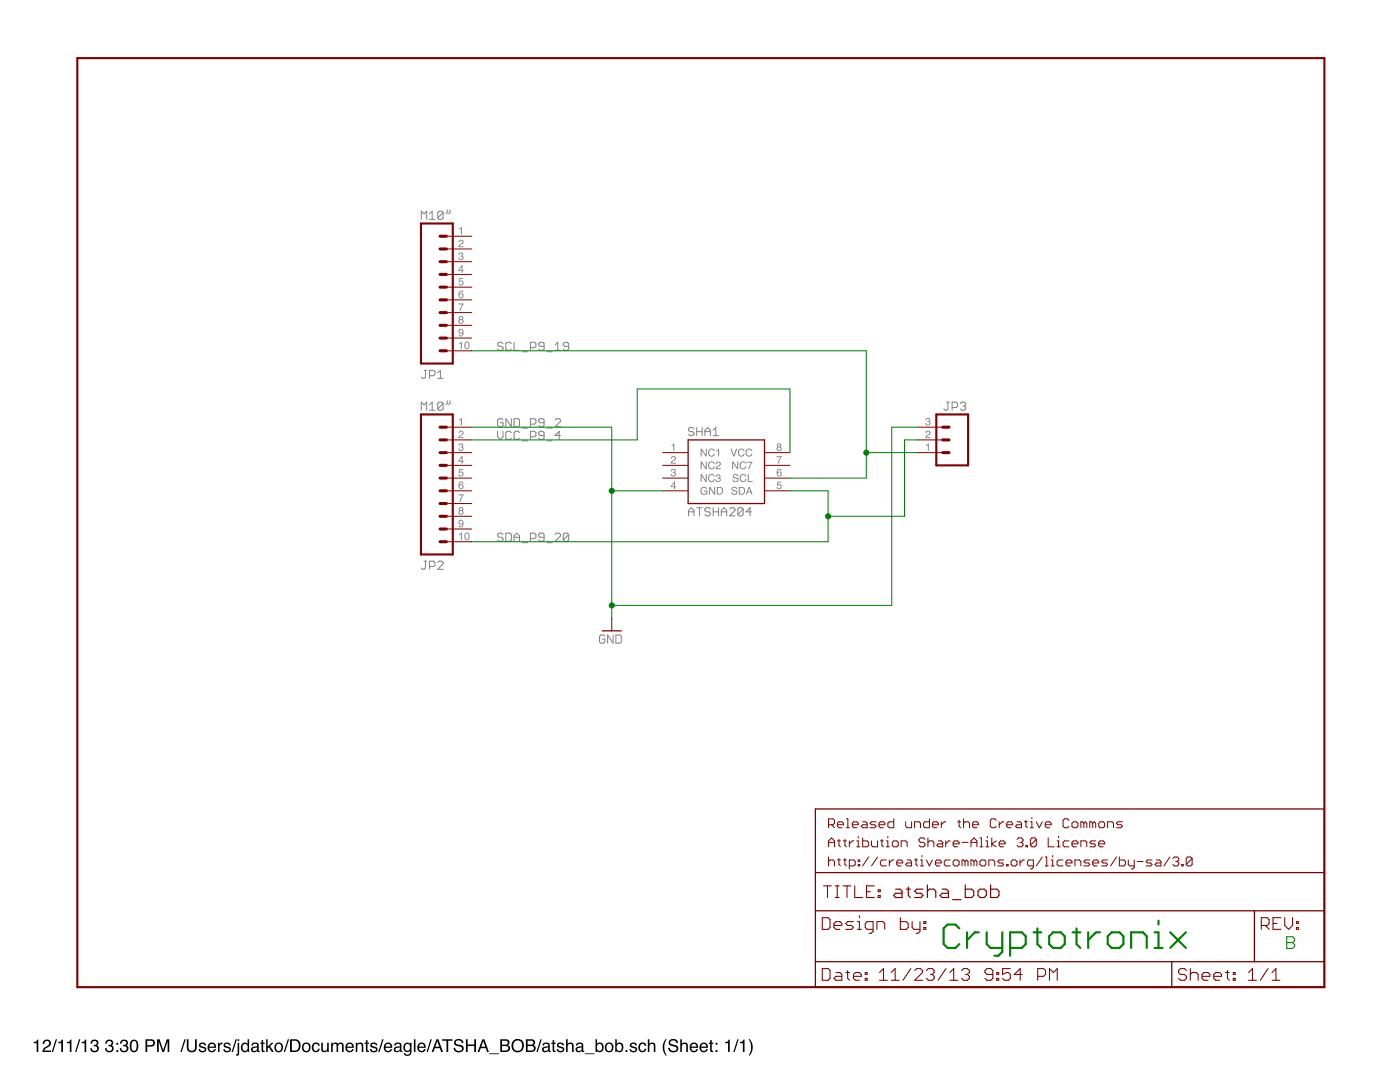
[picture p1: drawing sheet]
<svg xmlns="http://www.w3.org/2000/svg" width="279mm" height="216mm" viewBox="0 0 279 216" stroke-linecap="round" stroke-linejoin="round" font-family="sans-serif">
<path d="M6.7 207.9l.5-.1 .2-.4h.2v2.5h-.3v-1.7h-.6zM8.8 207.6a.81 .81 0 0 1 1.3 .2 .81 .81 0 0 1-.6 1.2l-.5 .3-.2 .3h1.4v.3h-1.7a1.39 1.39 0 0 1 1.1-1.3 .5 .5 0 0 0 .2-.6 .5 .5 0 0 0-.6-.3 .5 .5 0 0 0-.4 .6h-.3zM11.1 207.4h.3l-.8 2.5h-.3zM11.6 207.9l.5-.1 .2-.4h.3v2.5h-.4v-1.7h-.6zM13.3 207.9l.5-.1 .2-.4h.3v2.5h-.4v-1.7h-.6zM15.8 207.4h.2l-.8 2.5h-.2zM16.3 207.9l.5-.1 .2-.4h.2v2.5h-.3v-1.7h-.6zM18.3 207.6a.72 .72 0 0 1 1.1-.1 .72 .72 0 0 1 0 1l-.1 .1a.8 .8 0 0 1 .2 1.2 .8 .8 0 0 1-1.1 .1l-.3-.3-.1-.4h.3a.51 .51 0 0 0 .5 .6 .51 .51 0 0 0 .5-.5 .51 .51 0 0 0-.5-.5l-.1-.3a.45 .45 0 0 0 .6-.3 .45 .45 0 0 0-.3-.5 .45 .45 0 0 0-.5 .2l-.1 .3h-.3zM21.3 207.6a.72 .72 0 0 1 1-.1 .72 .72 0 0 1 .1 1l-.1 .1a.8 .8 0 0 1 .2 1.2 .8 .8 0 0 1-1.2 .1l-.3-.3v-.4h.3a.51 .51 0 0 0 .4 .6 .51 .51 0 0 0 .6-.5 .51 .51 0 0 0-.6-.5v-.3a.45 .45 0 0 0 .5-.3 .45 .45 0 0 0-.2-.5 .45 .45 0 0 0-.6 .2l-.1 .3h-.3zM23.2 208.1h.4v.4h-.4zM23.2 209.5h.4v.4h-.4zM24.2 207.6a.72 .72 0 0 1 1.1-.1 .72 .72 0 0 1 0 1l-.1 .1a.8 .8 0 0 1 .2 1.2 .8 .8 0 0 1-1.1 .1l-.3-.3-.1-.4h.3a.51 .51 0 0 0 .5 .6 .51 .51 0 0 0 .5-.5 .51 .51 0 0 0-.5-.5l-.1-.3a.45 .45 0 0 0 .6-.3 .45 .45 0 0 0-.3-.5 .45 .45 0 0 0-.6 .2v.3h-.3zM26.3 207.6a.91 .91 0 0 1 1 .1 .91 .91 0 0 1 .3 1 .9 .9 0 0 1-.4 1.1 .9 .9 0 0 1-1.1-.2 1.91 1.91 0 0 1 .2-2zM26.5 207.8a1.65 1.65 0 0 0 .1 1.9h.3a1.49 1.49 0 0 0 0-2zM29 207.4h1.2a.73 .73 0 0 1 .7 .7 .73 .73 0 0 1-.7 .7h-.8v1.1h-.4zM29.4 207.7v.8h.7a.45 .45 0 0 0 .5-.4 .45 .45 0 0 0-.5-.4zM31.4 207.4h.4l.8 2.1 .7-2.1h.5v2.5h-.3v-2.1l-.8 2.1h-.3l-.7-2.1v2.1h-.3zM36.8 207.4h.3l-.8 2.5h-.3zM37.3 207.4h.3v1.5a.65 .65 0 0 0 .7 .8 .65 .65 0 0 0 .6-.8v-1.5h.4v1.4a1.01 1.01 0 0 1-1 1.2 1.01 1.01 0 0 1-1-1.2zM39.9 208.2a.74 .74 0 0 1 1.2 .4h-.3a.39 .39 0 0 0-.4-.3 .39 .39 0 0 0-.4 .3l.2 .2a.79 .79 0 0 1 1 .7 .8 .8 0 0 1-.9 .5 .8 .8 0 0 1-.7-.7h.3a.45 .45 0 0 0 .5 .4 .45 .45 0 0 0 .4-.4v-.1a.93 .93 0 0 1-1.1-.8zM41.7 208.3a.85 .85 0 0 1 1-.2 .85 .85 0 0 1 .4 1h-1.3a.53 .53 0 0 0 .4 .6 .53 .53 0 0 0 .6-.4h.3a.9 .9 0 0 1-1.3 .6 .9 .9 0 0 1-.3-1.4zM41.9 208.4l-.1 .4h1l-.1-.3-.2-.2zM43.5 208.1h.3v.3l.3-.3 .3-.1v.4a.5 .5 0 0 0-.6 .4v1.1h-.3zM44.8 208.2a.74 .74 0 0 1 1.2 .4h-.3a.39 .39 0 0 0-.4-.3 .39 .39 0 0 0-.3 .3l.1 .2a.79 .79 0 0 1 1 .7 .8 .8 0 0 1-.9 .5 .8 .8 0 0 1-.6-.7h.3a.45 .45 0 0 0 .4 .4 .45 .45 0 0 0 .5-.4l-.1-.1a.93 .93 0 0 1-1.1-.8zM47 207.4h.3l-.8 2.5h-.3zM47.4 207.4h.3v.3h-.3zM47.4 208.1h.3v2.1a.47 .47 0 0 1-.6 .4v-.2l.3-.1zM48.5 208.5a.69 .69 0 0 0-.1 .8 .69 .69 0 0 0 .7 .4 .73 .73 0 0 0 .3-.8 .73 .73 0 0 0-.6-.6zM48.4 208.2l.7-.1 .3 .2v-.9h.3v2.5h-.3v-.2a.8 .8 0 0 1-1 .1 .8 .8 0 0 1-.3-1zM50.4 209.3a.44 .44 0 0 0 .6 .4 .44 .44 0 0 0 .3-.7zM50.3 208.3a.8 .8 0 0 1 1.3 .2v1.1l.2 .1v.2h-.3l-.2-.2a.63 .63 0 0 1-.9 .2 .63 .63 0 0 1-.2-.9l1.1-.3a.42 .42 0 0 0-.4-.4 .42 .42 0 0 0-.4 .3h-.3zM52.2 207.5h.3v.6h.3v.2h-.3v1.2l.3 .2v.2a.44 .44 0 0 1-.6-.4v-1.2h-.2v-.2h.2zM53.1 207.4h.3v1.4l.8-.7h.4l-.7 .7 .7 1.1h-.4l-.5-.9-.3 .2v.7h-.3zM55.3 208.4a.7 .7 0 0 0-.2 .9 .7 .7 0 0 0 .8 .3 .7 .7 0 0 0 .2-.9 .7 .7 0 0 0-.8-.3zM55 208.3a.94 .94 0 0 1 1.5 .6 .94 .94 0 0 1-1.3 1l-.4-.6v-.6zM57.4 207.4h.3l-.8 2.5h-.3zM58.2 207.7v1.9h.7a.99 .99 0 0 0 .7-1 .99 .99 0 0 0-.8-.9zM57.9 207.4h1a1.29 1.29 0 0 1 1.1 1.2 1.29 1.29 0 0 1-1.1 1.3h-1zM60.8 208.4a.7 .7 0 0 0-.2 .9 .7 .7 0 0 0 .8 .3 .7 .7 0 0 0 .2-.9 .7 .7 0 0 0-.8-.3zM60.5 208.3a.94 .94 0 0 1 1.5 .6 .94 .94 0 0 1-1.3 1l-.4-.6v-.6zM62.5 208.3a.76 .76 0 0 1 .8-.3 .76 .76 0 0 1 .5 .7h-.3a.51 .51 0 0 0-.7-.4 .51 .51 0 0 0-.2 .7 .49 .49 0 0 0 .3 .7 .49 .49 0 0 0 .6-.4h.3a.83 .83 0 0 1-1.1 .6 .83 .83 0 0 1-.4-1.2zM64.1 208.1h.3v1.2a.42 .42 0 0 0 .5 .4 .42 .42 0 0 0 .4-.5v-1.1h.3v1.8h-.3v-.3a.64 .64 0 0 1-.7 .3 .64 .64 0 0 1-.5-.6zM66.1 208.1h.3v.2a.6 .6 0 0 1 1 0 .62 .62 0 0 1 .8-.3 .62 .62 0 0 1 .4 .7v1.2h-.3v-1.3a.4 .4 0 0 0-.5-.3 .4 .4 0 0 0-.3 .5v1.1h-.3v-1.2a.42 .42 0 0 0-.6-.4 .42 .42 0 0 0-.2 .6v1h-.3zM69.2 208.3a.85 .85 0 0 1 1-.2 .85 .85 0 0 1 .4 1h-1.3a.53 .53 0 0 0 .4 .6 .53 .53 0 0 0 .6-.4h.3a.9 .9 0 0 1-1.3 .6 .9 .9 0 0 1-.3-1.4zM69.4 208.4l-.1 .4h1l-.1-.3-.2-.2zM71 208.1h.3v.2a.66 .66 0 0 1 .8-.2 .66 .66 0 0 1 .4 .6v1.2h-.3v-1.2a.46 .46 0 0 0-.6-.4 .46 .46 0 0 0-.3 .6v1h-.3zM73 207.5h.3v.6h.3v.2h-.3v1.2l.3 .2v.2a.44 .44 0 0 1-.6-.4v-1.2h-.2v-.2h.2zM74.1 208.2a.74 .74 0 0 1 1.2 .4h-.3a.39 .39 0 0 0-.4-.3 .39 .39 0 0 0-.4 .3l.2 .2a.79 .79 0 0 1 .9 .7 .8 .8 0 0 1-.8 .5 .8 .8 0 0 1-.7-.7h.3a.45 .45 0 0 0 .5 .4 .45 .45 0 0 0 .4-.4l-.1-.1a.93 .93 0 0 1-1-.8zM76.3 207.4h.3l-.9 2.5h-.2zM76.8 208.3a.85 .85 0 0 1 1.1-.2 .85 .85 0 0 1 .4 1h-1.4a.53 .53 0 0 0 .4 .6 .53 .53 0 0 0 .6-.4h.4a.9 .9 0 0 1-1.3 .6 .9 .9 0 0 1-.3-1.4zM77.1 208.4l-.2 .4h1.1l-.1-.3-.3-.2zM78.9 209.3a.44 .44 0 0 0 .6 .4 .44 .44 0 0 0 .2-.7zM78.8 208.3a.8 .8 0 0 1 1.3 .2v1.1l.2 .1v.2h-.3l-.2-.2a.63 .63 0 0 1-.9 .2 .63 .63 0 0 1-.2-.9l1.1-.3a.42 .42 0 0 0-.4-.4 .42 .42 0 0 0-.4 .3h-.3zM80.7 208.3l.6-.3 .5 .3v-.2h.3v1.7a.81 .81 0 0 1-.6 .9 .81 .81 0 0 1-.9-.6h.3a.53 .53 0 0 0 .7 .3 .53 .53 0 0 0 .2-.7 .8 .8 0 0 1-1 .1 .8 .8 0 0 1-.3-1.1zM81 208.4a.65 .65 0 0 0-.2 .9 .65 .65 0 0 0 .8 .2 .64 .64 0 0 0 .2-.8 .64 .64 0 0 0-.8-.3zM82.6 207.4h.3v2.5h-.3zM83.5 208.3a.85 .85 0 0 1 1-.2 .85 .85 0 0 1 .5 1h-1.4a.53 .53 0 0 0 .4 .6 .53 .53 0 0 0 .6-.4h.3a.9 .9 0 0 1-1.2 .6 .9 .9 0 0 1-.3-1.4zM83.8 208.4l-.2 .4h1v-.3l-.3-.2zM85.9 207.4h.3l-.8 2.5h-.3zM87.3 207.8l-.4 1.1h.8zM87.1 207.4h.4l.9 2.5h-.4l-.2-.7h-1l-.3 .7h-.4zM88.3 207.4h2v.3h-.8v2.2h-.4v-2.2h-.8zM90.8 207.5a1 1 0 0 1 1.7 .6h-.4a.59 .59 0 0 0-.6-.5 .59 .59 0 0 0-.5 .6l.1 .1a2.08 2.08 0 0 1 1.4 .7 1.02 1.02 0 0 1-.7 1 1.02 1.02 0 0 1-1.2-.4l-.1-.5h.3a.71 .71 0 0 0 .7 .6 .71 .71 0 0 0 .7-.4l-.1-.3a2.06 2.06 0 0 1-1.5-.7v-.4zM93 207.4h.3v1h1.4v-1h.3v2.5h-.3v-1.2h-1.4v1.2h-.3zM96.4 207.8l-.4 1.1h.8zM96.3 207.4h.4l.9 2.5h-.4l-.3-.7h-1l-.2 .7h-.4zM97.6 210.2h2v.2h-2zM100.2 207.7v.7a1.1 1.1 0 0 0 1.1-.1 .41 .41 0 0 0 0-.5 .41 .41 0 0 0-.5-.1zM100.2 208.7v.9h.7a.46 .46 0 0 0 .6-.5 .46 .46 0 0 0-.6-.4zM99.8 207.4h1.1a.63 .63 0 0 1 .7 .4 .63 .63 0 0 1-.3 .7 .72 .72 0 0 1 .5 .9 .72 .72 0 0 1-.9 .5h-1.1zM102.5 207.6a1.32 1.32 0 0 1 2.1 .8 1.32 1.32 0 0 1-1.6 1.6 1.4 1.4 0 0 1-.5-2.4zM102.7 207.9a1.02 1.02 0 0 0-.2 1.3 1.02 1.02 0 0 0 1.3 .3 1.01 1.01 0 0 0 .3-1.4 1.01 1.01 0 0 0-1.4-.2zM105.3 207.7v.7a1.1 1.1 0 0 0 1.1-.1 .41 .41 0 0 0 0-.5 .41 .41 0 0 0-.5-.1zM105.3 208.7v.9h.7a.46 .46 0 0 0 .6-.5 .46 .46 0 0 0-.6-.4zM105 207.4h1a.63 .63 0 0 1 .8 .4 .63 .63 0 0 1-.4 .7 .72 .72 0 0 1 .5 .9 .72 .72 0 0 1-.9 .5h-1zM107.9 207.4h.2l-.8 2.5h-.2zM108.5 209.3a.44 .44 0 0 0 .6 .4 .44 .44 0 0 0 .2-.7zM108.4 208.3a.8 .8 0 0 1 1.3 .2v1.1l.2 .1v.2h-.3l-.2-.2a.63 .63 0 0 1-.9 .2 .63 .63 0 0 1-.2-.9l1.1-.3a.42 .42 0 0 0-.4-.4 .42 .42 0 0 0-.4 .3h-.3zM110.3 207.5h.3v.6h.3v.2h-.3v1.2l.3 .2v.2a.44 .44 0 0 1-.6-.4v-1.2h-.3v-.2h.3zM111.3 208.2a.74 .74 0 0 1 1.3 .4h-.3a.39 .39 0 0 0-.4-.3 .39 .39 0 0 0-.4 .3l.2 .2a.79 .79 0 0 1 .9 .7 .8 .8 0 0 1-.8 .5 .8 .8 0 0 1-.7-.7h.3a.45 .45 0 0 0 .5 .4 .45 .45 0 0 0 .4-.4l-.1-.1a.93 .93 0 0 1-1-.8zM113 207.4h.3v.9a.65 .65 0 0 1 .7-.2 .65 .65 0 0 1 .5 .6v1.2h-.3v-1.2a.46 .46 0 0 0-.6-.4 .46 .46 0 0 0-.3 .6v1h-.3zM115.2 209.3a.44 .44 0 0 0 .6 .4 .44 .44 0 0 0 .2-.7zM115.1 208.3a.8 .8 0 0 1 1.3 .2v1.1l.2 .1v.2h-.3l-.2-.2a.63 .63 0 0 1-.9 .2 .63 .63 0 0 1-.2-.9l1.1-.3a.42 .42 0 0 0-.4-.4 .42 .42 0 0 0-.5 .3h-.2zM116.7 210.2h1.9v.2h-1.9zM118.8 207.4h.4v.9a.81 .81 0 0 1 1-.1 .81 .81 0 0 1 .3 1 .73 .73 0 0 1-.5 .7 .73 .73 0 0 1-.9-.2v.2h-.3zM119.3 208.4a.64 .64 0 0 0-.1 .9 .64 .64 0 0 0 .8 .2 .65 .65 0 0 0 .1-.9 .65 .65 0 0 0-.8-.2zM121.3 208.4a.7 .7 0 0 0-.3 .9 .7 .7 0 0 0 .9 .3 .7 .7 0 0 0 .2-.9 .7 .7 0 0 0-.8-.3zM120.9 208.3a.94 .94 0 0 1 1.6 .6 .94 .94 0 0 1-1.4 1l-.4-.6v-.6zM122.8 207.4h.3v.9a.81 .81 0 0 1 1.1-.1 .81 .81 0 0 1 .2 1 .73 .73 0 0 1-.5 .7 .73 .73 0 0 1-.8-.2v.2h-.3zM123.2 208.4a.64 .64 0 0 0-.1 .9 .64 .64 0 0 0 .9 .2 .65 .65 0 0 0 .1-.9 .65 .65 0 0 0-.9-.2zM124.8 209.5h.4v.4h-.4zM125.9 208.2a.74 .74 0 0 1 1.2 .4h-.3a.39 .39 0 0 0-.4-.3 .39 .39 0 0 0-.4 .3l.2 .2a.79 .79 0 0 1 .9 .7 .8 .8 0 0 1-.8 .5 .8 .8 0 0 1-.7-.7h.3a.45 .45 0 0 0 .5 .4 .45 .45 0 0 0 .4-.4v-.1a.93 .93 0 0 1-1.1-.8zM127.6 208.3a.76 .76 0 0 1 .8-.3 .76 .76 0 0 1 .6 .7h-.3a.51 .51 0 0 0-.7-.4 .51 .51 0 0 0-.3 .7 .49 .49 0 0 0 .4 .7 .49 .49 0 0 0 .6-.4h.3a.83 .83 0 0 1-1.1 .6 .83 .83 0 0 1-.5-1.2zM129.3 207.4h.3v.9a.65 .65 0 0 1 .8-.2 .65 .65 0 0 1 .4 .6v1.2h-.3v-1.2a.46 .46 0 0 0-.6-.4 .46 .46 0 0 0-.3 .6v1h-.3zM132.8 207.3h.3a3.1 3.1 0 0 0 0 3.3h-.2a2.6 2.6 0 0 1-.1-3.3zM133.7 207.5a1 1 0 0 1 1.6 .6h-.3a.59 .59 0 0 0-.6-.5 .59 .59 0 0 0-.6 .6l.1 .1a2.08 2.08 0 0 1 1.5 .7 1.02 1.02 0 0 1-.8 1 1.02 1.02 0 0 1-1.1-.4l-.1-.5h.3a.71 .71 0 0 0 .6 .6 .71 .71 0 0 0 .7-.4l-.1-.3a2.06 2.06 0 0 1-1.4-.7v-.4zM135.8 207.4h.3v.9a.65 .65 0 0 1 .7-.2 .65 .65 0 0 1 .5 .6v1.2h-.3v-1.2a.46 .46 0 0 0-.6-.4 .46 .46 0 0 0-.3 .6v1h-.3zM137.9 208.3a.85 .85 0 0 1 1-.2 .85 .85 0 0 1 .4 1h-1.3a.53 .53 0 0 0 .4 .6 .53 .53 0 0 0 .6-.4h.3a.9 .9 0 0 1-1.3 .6 .9 .9 0 0 1-.3-1.4zM138.1 208.4l-.1 .4h1l-.1-.3-.2-.2zM139.8 208.3a.85 .85 0 0 1 1.1-.2 .85 .85 0 0 1 .4 1h-1.4a.53 .53 0 0 0 .4 .6 .53 .53 0 0 0 .7-.4h.3a.9 .9 0 0 1-1.3 .6 .9 .9 0 0 1-.3-1.4zM140.1 208.4l-.2 .4h1.1l-.1-.3-.3-.2zM141.7 207.5h.3v.6h.3v.2h-.3v1.2l.3 .2v.2a.44 .44 0 0 1-.6-.4v-1.2h-.2v-.2h.2zM142.8 208.1h.4v.4h-.4zM142.8 209.5h.4v.4h-.4zM144.7 207.9l.5-.1 .2-.4h.2v2.5h-.3v-1.7h-.6zM147.2 207.4h.2l-.8 2.5h-.2zM147.7 207.9l.4-.1 .2-.4h.3v2.5h-.3v-1.7h-.6zM149.4 207.3h.2l.3 .6a2.54 2.54 0 0 1-.3 2.7h-.2a3.1 3.1 0 0 0 0-3.3z" fill-rule="evenodd" fill="#000"/>
<g fill="none" stroke="#808080" stroke-width=".2">
<path d="M84.1 43.8v-1.7l.5 .6 .6-.6v1.7M85.7 42.7l.6-.6v1.7M85.7 43.8h1.1M88.4 42.4v1.1l-.2 .3h-.6l-.2-.3M88.4 42.4l-.2-.3h-.6l-.2 .3v1.1M88.4 42.4l-1 1.1M89.3 41.9v.5l-.3 .3M89.8 41.9v.5l-.3 .3M89.3 80v.5l-.3 .3M89.8 80v.5l-.3 .3M84.1 81.9v-1.7l.5 .6 .6-.6v1.7M85.7 80.8l.6-.6v1.7"/>
<path d="M85.7 81.9h1.1M88.4 80.5l-.2-.3h-.6l-.2 .3v1.1M88.4 80.5v1.1l-.2 .3h-.6l-.2-.3M88.4 80.5l-1 1.1M138.5 85.6l-.3-.3h-.5l-.3 .3v.3l.3 .2h.5l.3 .3v.3l-.3 .2h-.5l-.3-.2M139 86.1h1.1M139 85.3v1.6M140.1 85.3v1.6M140.7 86.9v-1l.5-.6 .6 .6v1M140.7 86.1h1.1M142.3 86.9h1.1M142.3 85.9l.6-.6v1.6"/>
<path d="M137.4 102.9v-1l.5-.6 .6 .6v1M137.4 102.1h1.1M139 101.3h1.1M139.6 101.3v1.6M141.8 101.6l-.3-.3h-.6l-.2 .3v.3l.2 .2h.6l.3 .3v.3l-.3 .2h-.6l-.2-.2M142.3 102.1h1.1M142.3 101.3v1.6M143.4 101.3v1.6M144 102.1h1M144 102.9v-1l.5-.6 .5 .6v1M145.6 101.6l.3-.3h.5l.3 .3v.3l-1.1 1h1.1M148.3 101.6l-.3-.3h-.5l-.3 .3v1.1"/>
<path d="M148.3 101.6v1.1l-.3 .2h-.5l-.3-.2M148.3 101.6l-1.1 1.1M149.9 102.1h-1l.8-.8v1.6M120.7 127l-.3-.3h-.5l-.3 .3v1.1l.3 .2h.5l.3-.2v-.6h-.5M122.4 126.7v1.6l-1.1-1.6v1.6M122.9 126.7h.8l.3 .3v1.1l-.3 .2h-.8z"/>
</g>
<g fill="#808080">
<path d="M140 97.3a.68 .68 0 0 1 1.1 .3h-.2a.58 .58 0 0 0-.9 .1 .58 .58 0 0 0 .5 .9 .45 .45 0 0 0 .5-.6h-.5v-.1h.7v.8l-.2-.2a.77 .77 0 0 1-1.1 0 .77 .77 0 0 1 .1-1.2zM141.5 97.2h.2l.8 1.2v-1.2h.2v1.5h-.2l-.8-1.2v1.2h-.2zM143.3 97.3v1.2h.3a.6 .6 0 0 0 .5-.6 .6 .6 0 0 0-.5-.6zM143 97.2h.7a.78 .78 0 0 1 .6 .7 .78 .78 0 0 1-.6 .8h-.7z" fill-rule="evenodd"/>
<path d="M134.5 96.4l-.5 .7h.5zM134.6 96.1h.1v1h.2v.1h-.2v.4h-.2v-.4h-.6z" fill-rule="evenodd"/>
<path d="M146.1 92.1h.3l.7 1.2v-1.2h.2v1.5h-.2l-.8-1.2v1.2h-.2zM147.8 92.3a.66 .66 0 0 1 .6-.3 .66 .66 0 0 1 .5 .5h-.2a.52 .52 0 0 0-.7-.2 .52 .52 0 0 0-.2 .7 .47 .47 0 0 0 .5 .5 .47 .47 0 0 0 .5-.4h.2a.73 .73 0 0 1-1.1 .5 .73 .73 0 0 1-.2-1.2zM149.1 92.1h1.1l-.7 1.5h-.2l.1-.3 .6-1h-.9z" fill-rule="evenodd"/>
<path d="M155 91h1l-.6 1.5h-.2l.1-.3 .5-1h-.8z" fill-rule="evenodd"/>
<path d="M145.8 89.5h.2l.5 1.4 .4-1.4h.2l-.5 1.6h-.3zM147.4 89.7a.66 .66 0 0 1 .7-.2 .66 .66 0 0 1 .5 .5h-.2a.52 .52 0 0 0-.7-.2 .52 .52 0 0 0-.2 .7 .47 .47 0 0 0 .4 .4 .47 .47 0 0 0 .5-.4h.2a.73 .73 0 0 1-1 .5 .73 .73 0 0 1-.3-1.1zM149 89.7a.66 .66 0 0 1 .6-.2 .66 .66 0 0 1 .5 .5h-.2a.52 .52 0 0 0-.7-.2 .52 .52 0 0 0-.2 .7 .47 .47 0 0 0 .5 .4 .47 .47 0 0 0 .4-.4h.3a.73 .73 0 0 1-1.1 .5 .73 .73 0 0 1-.2-1.1z" fill-rule="evenodd"/>
<path d="M155.2 88.9a.25 .25 0 0 0 .5 0 .25 .25 0 0 0-.5 0zM155.2 89.6a.31 .31 0 0 0 .6 0 .31 .31 0 0 0-.6 0zM155.2 88.6a.43 .43 0 0 1 .6-.1 .43 .43 0 0 1 0 .7 .46 .46 0 0 1 0 .6 .46 .46 0 0 1-.6 0 .46 .46 0 0 1 0-.6l-.2-.3z" fill-rule="evenodd"/>
<path d="M146.4 94.7l.4-.1a.5 .5 0 0 1 .6 .5h-.2a.36 .36 0 0 0-.4-.3 .36 .36 0 0 0-.3 .3v.1a.66 .66 0 0 1 .8 .8 .66 .66 0 0 1-.6 .2 .66 .66 0 0 1-.5-.5h.2a.4 .4 0 0 0 .4 .3 .4 .4 0 0 0 .4-.3l-.1-.1a.72 .72 0 0 1-.8-.7zM147.8 94.8a.66 .66 0 0 1 .7-.2 .66 .66 0 0 1 .5 .5h-.3a.52 .52 0 0 0-.7-.3 .52 .52 0 0 0-.2 .8 .47 .47 0 0 0 .5 .4 .47 .47 0 0 0 .5-.4h.2a.73 .73 0 0 1-1.1 .5 .73 .73 0 0 1-.2-1.1zM149.2 94.6h.2v1.4h.8v.2h-1z" fill-rule="evenodd"/>
<path d="M155.2 93.7l.1-.1a.44 .44 0 0 1 .7 .3l-.6-.2-.2 .6a.51 .51 0 0 1 .8 .1 .51 .51 0 0 1-.4 .8 .51 .51 0 0 1-.6-.6zM155.2 94.6a.32 .32 0 0 0 .6 0 .32 .32 0 0 0-.6 0z" fill-rule="evenodd"/>
<path d="M146.1 97.3l.4-.2a.5 .5 0 0 1 .6 .5h-.2a.36 .36 0 0 0-.4-.3 .36 .36 0 0 0-.3 .4h.1a.66 .66 0 0 1 .8 .8 .66 .66 0 0 1-.7 .2 .66 .66 0 0 1-.5-.5h.2a.4 .4 0 0 0 .4 .4 .4 .4 0 0 0 .4-.4v-.1a.72 .72 0 0 1-.9-.7zM147.6 97.3v1.2h.4a.6 .6 0 0 0 .5-.6 .6 .6 0 0 0-.5-.6zM147.4 97.2h.7a.78 .78 0 0 1 .6 .7 .78 .78 0 0 1-.7 .8h-.6zM149.5 97.4l-.2 .7h.5zM149.4 97.2h.2l.6 1.5h-.2l-.2-.5h-.6l-.2 .5h-.2z" fill-rule="evenodd"/>
<path d="M155.1 96.1h.8v.2h-.6l-.1 .4a.52 .52 0 0 1 .8 .2 .52 .52 0 0 1-.4 .8 .52 .52 0 0 1-.6-.5h.2a.33 .33 0 0 0 .5 .2 .33 .33 0 0 0 0-.6 .33 .33 0 0 0-.5 .1h-.2z" fill-rule="evenodd"/>
<path d="M139.8 94.6h.3l.8 1.3v-1.3h.2v1.6h-.3l-.8-1.3v1.3h-.2zM141.5 94.8a.66 .66 0 0 1 .7-.2 .66 .66 0 0 1 .5 .5h-.2a.52 .52 0 0 0-.8-.3 .52 .52 0 0 0-.2 .8 .47 .47 0 0 0 .5 .4 .47 .47 0 0 0 .5-.4h.2a.73 .73 0 0 1-1.1 .5 .73 .73 0 0 1-.2-1.1zM143 94.8a.43 .43 0 0 1 .7-.1 .43 .43 0 0 1-.1 .7 .5 .5 0 0 1-.1 .8 .5 .5 0 0 1-.7-.5h.2a.3 .3 0 0 0 .4 .3 .3 .3 0 0 0 0-.5h-.2l.1-.2a.25 .25 0 0 0 .3-.2 .25 .25 0 0 0-.3-.3l-.2 .2-.1 .2h-.2z" fill-rule="evenodd"/>
<path d="M134.1 93.6a.43 .43 0 0 1 .6 0 .43 .43 0 0 1 0 .6 .5 .5 0 0 1-.1 .9 .5 .5 0 0 1-.7-.5h.2a.3 .3 0 0 0 .4 .3 .3 .3 0 0 0 0-.5l-.2-.1v-.1a.25 .25 0 0 0 .4-.2 .25 .25 0 0 0-.3-.3l-.3 .1v.2h-.2z" fill-rule="evenodd"/>
<path d="M139.8 89.5h.3l.8 1.3v-1.3h.2v1.6h-.3l-.8-1.3v1.3h-.2zM141.5 89.7a.66 .66 0 0 1 .7-.2 .66 .66 0 0 1 .5 .5h-.2a.52 .52 0 0 0-.8-.2 .52 .52 0 0 0-.2 .7 .47 .47 0 0 0 .5 .4 .47 .47 0 0 0 .5-.4h.2a.73 .73 0 0 1-1.1 .5 .73 .73 0 0 1-.2-1.1zM143 89.9l.5-.3v1.5h-.2v-1.1h-.3z" fill-rule="evenodd"/>
<path d="M134 88.8l.6-.3v1.5h-.2v-1.1h-.4z" fill-rule="evenodd"/>
<path d="M139.8 92.1h.3l.8 1.2v-1.2h.2v1.5h-.3l-.8-1.2v1.2h-.2zM141.5 92.3a.66 .66 0 0 1 .7-.3 .66 .66 0 0 1 .5 .5h-.2a.52 .52 0 0 0-.8-.2 .52 .52 0 0 0-.2 .7 .47 .47 0 0 0 .5 .5 .47 .47 0 0 0 .5-.4h.2a.73 .73 0 0 1-1.1 .5 .73 .73 0 0 1-.2-1.2zM143 92.2a.52 .52 0 0 1 .9 .3 .52 .52 0 0 1-.6 .6l-.3 .3h.9v.2h-1.1l.2-.5a.59 .59 0 0 0 .6-.7l-.4-.1-.1 .4h-.2z" fill-rule="evenodd"/>
<path d="M134.1 91.1a.52 .52 0 0 1 .8 .2 .52 .52 0 0 1-.5 .7l-.3 .3h.8v.2h-1l.2-.5a.59 .59 0 0 0 .5-.8h-.3l-.2 .3h-.2z" fill-rule="evenodd"/>
</g>
<path d="M84.6 73.9h.6M84.9 73.9v1.3l-.3 .3h-.3l-.2-.3M85.7 75h.8l.3-.3v-.6l-.3-.2h-.8v1.6M87.4 75.5h1M87.4 74.4l.5-.5v1.6" fill="none" stroke="#808080" stroke-width=".2"/>
<g fill="#808080">
<path d="M91.6 45.6l.6-.3v1.5h-.2v-1.1h-.4z" fill-rule="evenodd"/>
<path d="M91.7 47.9a.52 .52 0 0 1 .8 .3 .52 .52 0 0 1-.5 .6l-.3 .4h.8v.1h-1l.2-.4a.59 .59 0 0 0 .5-.8l-.3-.1-.2 .4h-.2z" fill-rule="evenodd"/>
<path d="M91.7 50.5a.43 .43 0 0 1 .6-.1 .43 .43 0 0 1 0 .7 .5 .5 0 0 1-.1 .8 .5 .5 0 0 1-.7-.5h.2a.3 .3 0 0 0 .4 .3 .3 .3 0 0 0 0-.5h-.2v-.2a.25 .25 0 0 0 .4-.2 .25 .25 0 0 0-.3-.3l-.3 .2v.2h-.2z" fill-rule="evenodd"/>
<path d="M92.1 53.2l-.5 .7h.5zM92.2 52.9h.1v1h.2v.1h-.2v.4h-.2v-.4h-.6z" fill-rule="evenodd"/>
<path d="M91.7 55.5h.7v.2h-.6l-.1 .4a.52 .52 0 0 1 .8 .2 .52 .52 0 0 1-.4 .7 .52 .52 0 0 1-.6-.4h.2a.33 .33 0 0 0 .5 .1 .33 .33 0 0 0 0-.5 .33 .33 0 0 0-.5 .1h-.2z" fill-rule="evenodd"/>
<path d="M91.7 58.2l.1-.2a.44 .44 0 0 1 .7 .4l-.6-.2-.2 .5a.51 .51 0 0 1 .8 .2 .51 .51 0 0 1-.4 .7 .51 .51 0 0 1-.6-.5zM91.7 59a.35 .35 0 0 0 .7 0 .35 .35 0 0 0-.7 0z" fill-rule="evenodd"/>
<path d="M91.5 60.6h1l-.6 1.4h-.2l.1-.3 .5-1h-.8z" fill-rule="evenodd"/>
<path d="M91.7 63.5a.25 .25 0 0 0 .5 0 .25 .25 0 0 0-.5 0zM91.7 64.2a.31 .31 0 0 0 .6 0 .31 .31 0 0 0-.6 0zM91.7 63.2a.43 .43 0 0 1 .6-.1 .43 .43 0 0 1 0 .7 .46 .46 0 0 1 .1 .7 .46 .46 0 0 1-.7 0 .46 .46 0 0 1 0-.7l-.2-.3z" fill-rule="evenodd"/>
<path d="M91.6 65.8a.66 .66 0 0 1 .9 .1 .66 .66 0 0 1-.1 .9 .46 .46 0 0 1-.5 .3 .46 .46 0 0 1-.4-.4h.2a.3 .3 0 0 0 .4 .3 .3 .3 0 0 0 .2-.4v-.2a.48 .48 0 0 1-.7 .1 .48 .48 0 0 1 0-.7zM91.7 66.1a.32 .32 0 0 0 .6 0 .32 .32 0 0 0-.6 0z" fill-rule="evenodd"/>
<path d="M91.6 68.4l.6-.2v1.4h-.2v-1h-.4zM92.8 68.3a.64 .64 0 0 1 .8 .1 .64 .64 0 0 1 .1 .9 .53 .53 0 0 1-.7 .3 .53 .53 0 0 1-.3-.7zM93.1 68.4a.83 .83 0 0 0 .1 1.1 .7 .7 0 0 0 0-1.2z" fill-rule="evenodd"/>
</g>
<path d="M84.6 112h.6M84.9 112v1.3l-.3 .3h-.3l-.2-.3M85.7 113.1h.8l.3-.3v-.6l-.3-.2h-.8v1.6M87.4 112.2l.2-.2h.6l.2 .2v.3l-1 1.1h1" fill="none" stroke="#808080" stroke-width=".2"/>
<g fill="#808080">
<path d="M91.6 83.7l.6-.3v1.5h-.2v-1.1h-.4z" fill-rule="evenodd"/>
<path d="M91.7 86a.52 .52 0 0 1 .8 .3 .52 .52 0 0 1-.5 .6l-.3 .3h.8v.2h-1l.2-.5a.59 .59 0 0 0 .5-.7l-.3-.1-.2 .4h-.2z" fill-rule="evenodd"/>
<path d="M91.7 88.6a.43 .43 0 0 1 .6-.1 .43 .43 0 0 1 0 .7 .5 .5 0 0 1-.1 .8 .5 .5 0 0 1-.7-.5h.2a.3 .3 0 0 0 .4 .3 .3 .3 0 0 0 0-.5h-.2v-.2a.25 .25 0 0 0 .4-.2 .25 .25 0 0 0-.3-.3l-.3 .2v.2h-.2z" fill-rule="evenodd"/>
<path d="M92.1 91.3l-.5 .7h.5zM92.2 91h.1v1h.2v.1h-.2v.4h-.2v-.4h-.6z" fill-rule="evenodd"/>
<path d="M91.7 93.6h.7v.2h-.6l-.1 .4a.52 .52 0 0 1 .8 .2 .52 .52 0 0 1-.4 .7 .52 .52 0 0 1-.6-.4h.2a.33 .33 0 0 0 .5 .1 .33 .33 0 0 0 0-.5 .33 .33 0 0 0-.5 .1h-.2z" fill-rule="evenodd"/>
<path d="M91.7 96.2l.1-.1a.44 .44 0 0 1 .7 .4l-.6-.2-.2 .5a.51 .51 0 0 1 .8 .2 .51 .51 0 0 1-.4 .7 .51 .51 0 0 1-.6-.6zM91.7 97.1a.35 .35 0 0 0 .7 0 .35 .35 0 0 0-.7 0z" fill-rule="evenodd"/>
<path d="M91.5 98.6h1l-.6 1.5h-.2l.1-.3 .5-1h-.8z" fill-rule="evenodd"/>
<path d="M91.7 101.6a.25 .25 0 0 0 .5 0 .25 .25 0 0 0-.5 0zM91.7 102.3a.31 .31 0 0 0 .6 0 .31 .31 0 0 0-.6 0zM91.7 101.3a.43 .43 0 0 1 .6-.1 .43 .43 0 0 1 0 .7 .46 .46 0 0 1 .1 .6 .46 .46 0 0 1-.7 0 .46 .46 0 0 1 0-.6l-.2-.3z" fill-rule="evenodd"/>
<path d="M91.6 103.9a.66 .66 0 0 1 .9 .1 .66 .66 0 0 1-.1 .9 .46 .46 0 0 1-.5 .3 .46 .46 0 0 1-.4-.4h.2a.3 .3 0 0 0 .4 .3 .3 .3 0 0 0 .2-.4v-.2a.48 .48 0 0 1-.7 .1 .48 .48 0 0 1 0-.7zM91.7 104.2a.32 .32 0 0 0 .6 0 .32 .32 0 0 0-.6 0z" fill-rule="evenodd"/>
<path d="M91.6 106.5l.6-.3v1.5h-.2v-1h-.4zM92.8 106.4a.64 .64 0 0 1 .8 .1 .64 .64 0 0 1 .1 .8 .53 .53 0 0 1-.7 .4 .53 .53 0 0 1-.3-.7zM93.1 106.5a.83 .83 0 0 0 .1 1.1 .7 .7 0 0 0 0-1.2z" fill-rule="evenodd"/>
</g>
<path d="M188.9 80.2h.6M189.2 80.2v1.4l-.3 .3h-.3l-.2-.3M190 81.3h.8l.3-.3v-.5l-.3-.3h-.8v1.7M191.6 80.5l.3-.3h.6l.2 .3v.3l-.2 .2M192.2 81h.3M192.5 81l.2 .3v.3l-.2 .3h-.6l-.3-.3" fill="none" stroke="#808080" stroke-width=".2"/>
<g fill="#808080">
<path d="M184.8 88.8l.6-.3v1.5h-.2v-1.1h-.4z" fill-rule="evenodd"/>
<path d="M184.9 86a.52 .52 0 0 1 .8 .3 .52 .52 0 0 1-.5 .6l-.3 .3h.8v.2h-1l.2-.5a.59 .59 0 0 0 .5-.7l-.4-.1-.1 .4h-.2z" fill-rule="evenodd"/>
<path d="M184.9 83.5a.43 .43 0 0 1 .6-.1 .43 .43 0 0 1 0 .7 .5 .5 0 0 1-.2 .9 .5 .5 0 0 1-.6-.6h.2a.3 .3 0 0 0 .4 .3 .3 .3 0 0 0 0-.5h-.2v-.2a.25 .25 0 0 0 .3-.2 .25 .25 0 0 0-.2-.2l-.3 .1v.2h-.2z" fill-rule="evenodd"/>
</g>
<g fill="none" stroke="#808080" stroke-width=".2">
<path d="M100.4 68.6l-.3-.3h-.5l-.3 .3v.2l.3 .3h.5l.3 .3v.3l-.3 .2h-.5l-.3-.2M102 68.6l-.2-.3h-.6l-.3 .3v1.1l.3 .2h.6l.2-.2M102.6 68.3v1.6h1.1M104.2 70.2h1.1M105.9 69.4h.8l.3-.3v-.5l-.3-.3h-.8v1.6M108.6 69.1h-.8l-.3-.3v-.2l.3-.3h.5l.3 .3v1.1l-.3 .2h-.5l-.3-.2M109.1 70.2h1.1M110.8 69.9h1.1M110.8 68.8l.5-.5v1.6M113.5 69.1h-.8l-.3-.3v-.2l.3-.3h.5l.3 .3v1.1l-.3 .2h-.5l-.3-.2M99.3 86.1v1.1l.6 .5 .5-.5v-1.1M100.4 83.8l-.3-.3h-.5l-.3 .3v1.1l.3 .3h.5l.3-.3v-.6h-.5"/>
<path d="M102 83.5v1.7l-1.1-1.7v1.7M102 86.3l-.2-.2h-.6l-.3 .2v1.1l.3 .3h.6l.2-.3M102.6 83.5h.8l.3 .3v1.1l-.3 .3h-.8zM103.7 86.3l-.3-.2h-.5l-.3 .2v1.1l.3 .3h.5l.3-.3M104.2 85.4h1.1M104.2 88h1.1M105.9 84.6h.8l.3-.3v-.5l-.3-.3h-.8v1.7M105.9 87.2h.8l.3-.3v-.6l-.3-.2h-.8v1.6M108.6 84.3h-.8l-.3-.2v-.3l.3-.3h.5l.3 .3v1.1l-.3 .3h-.5l-.3-.3M108.6 86.9h-.8l-.3-.3v-.3l.3-.2h.5l.3 .2v1.1l-.3 .3h-.5l-.3-.3M109.1 85.4h1.1M109.1 88h1.1"/>
<path d="M110.8 83.8l.2-.3h.6l.3 .3v.3l-1.1 1.1h1.1M111.9 86.9h-1.1l.8-.8v1.6M100.4 106.7l-.3-.3h-.5l-.3 .3v.2l.3 .3h.5l.3 .3v.2l-.3 .3h-.5l-.3-.3M100.9 106.4h.9l.2 .3v1l-.2 .3h-.9zM102.6 108v-1.1l.5-.5 .6 .5v1.1M102.6 107.2h1.1M104.2 108.3h1.1M105.9 107.5h.8l.3-.3v-.5l-.3-.3h-.8v1.6M108.6 107.2h-.8l-.3-.3v-.2l.3-.3h.5l.3 .3v1l-.3 .3h-.5l-.3-.3M109.1 108.3h1.1M110.8 106.7l.2-.3h.6l.3 .3v.2l-1.1 1.1h1.1M113.5 106.7v1l-.3 .3h-.5l-.3-.3"/>
<path d="M113.5 106.7l-.3-.3h-.5l-.3 .3v1M113.5 106.7l-1.1 1"/>
</g>
<path d="M137.3 87.8h15.3v12.7h-15.3zM120.2 125.9h3.8M162.7 161.4h101.6v35.6h-101.6zM162.7 174.1h101.6M162.7 181.7h101.6M162.7 191.9h101.6M233.8 191.9v5.1M250.3 181.7v10.2" fill="none" stroke="#800000" stroke-width=".25"/>
<g fill="none" stroke="#800000" stroke-width=".2">
<path d="M89.1 47.1h5M89.1 49.7h5M89.1 52.2h5M89.1 54.8h5M89.1 57.3h5M89.1 59.8h5M89.1 62.4h5M89.1 64.9h5M89.1 67.5h5M89.1 70h5M89.1 97.9h5M89.1 92.9h5"/>
<path d="M89.1 90.3h5M89.1 95.4h5M89.1 85.2h5M89.1 87.8h5M132.2 97.9h5.1M132.2 92.9h5.1M132.2 90.3h5.1M132.2 95.4h5.1M152.6 97.9h5M152.6 92.9h5M152.6 90.3h5M152.6 95.4h5"/>
<path d="M183 90.3h5.1M183 85.2h5.1M183 87.8h5.1M89.1 100.5h5M89.1 103h5M89.1 105.6h5M89.1 108.1h5M122.1 123.3v2.6M165.4 164.6h.8l.3-.3v-.6l-.3-.3h-.8v1.8M165.4 169v-1.2l.5-.6 .6 .6v1.2M165.4 171v1.8M165.4 171.9l.3-.3h.5l.3 .3v.9"/>
<path d="M165.4 168.1h1.1M165.9 164.6l.6 .6M167.1 164.6h1.2v-.3l-.3-.3h-.6l-.3 .3v.6l.3 .3h.6M167.1 167.8h.6M167.1 171.6h.6M167.4 167.5v1.2l.3 .3M167.4 171.3v1.2l.3 .3M168.3 167.8h.6M168.3 171.6h.6M168.6 167.5v1.2l.3 .3M168.6 171.3v1.2l.3 .3M168.9 163.4h.3v1.8"/>
<path d="M168.9 165.2h.6M169.5 172.8h.9l.3-.3v-.6l-.3-.3h-.9v1.8M169.5 167.8v1.2M170.1 164.6h1.2v-.3l-.3-.3h-.6l-.3 .3v.6l.3 .3h.6M170.4 167.8h-.3l-.6 .6M171 167.8h.3v1.2M171 169h.6M171.3 166.9v.3M171.3 171.6h.3v.3h-.3zM171.3 172.5h.3v.3h-.3zM172.2 164h.6l.3 .3v.9h-.9l-.3-.3 .3-.3h.9M172.2 167.2v1.8h.9l.3-.3v-.6l-.3-.3h-.9"/>
<path d="M173.4 171l-1.2 1.8M173.9 167.8v.9l.3 .3h.9v-1.2M174.8 164h-.9l-.3 .3 .3 .3h.6l.3 .3-.3 .3h-.9M175.1 171l-1.2 1.8M175.4 164.6h1.2v-.3l-.3-.3h-.6l-.3 .3v.6l.3 .3h.6M175.7 167.8h.6M176 167.5v1.2l.3 .3M176.9 167.8h.3v1.2M176.9 169h.6M176.9 171.6h-.9l-.3 .3v.6l.3 .3h.9M177.2 166.9v.3M177.5 171.6v1.2"/>
<path d="M178.1 168.1l.3-.3h.6l.3 .3v.6l-.3 .3h-.6l-.3-.3zM178.4 163.4v1.8h-.9l-.3-.3v-.6l.3-.3h.9M178.4 171.6h-.3l-.6 .6M179 172.2h1.1v-.3l-.2-.3h-.6l-.3 .3v.6l.3 .3h.6M179.9 169v-1.2h.8l.3 .3v.9M180.7 164v.9l.3 .3h.9v-1.2M181 171.6h.6l.3 .3v.9h-.9l-.3-.3 .3-.3h.9M182.5 165.2v-1.2h.9l.3 .3v.9M182.5 171.6h.6M182.8 171.3v1.2l.3 .3M183.7 171.6h.3v1.2M183.7 172.8h.6"/>
<path d="M184 170.7v.3M184.6 167.5l-.3-.3h-.6l-.3 .3v.3l.3 .3h.6l.3 .3v.3l-.3 .3h-.6l-.3-.3M184.9 171.6l.6 1.2 .6-1.2M185.2 168.1l.3-.3h.6l.3 .3v.9M185.2 167.2v1.8M185.5 163.4v1.8h-.9l-.3-.3v-.6l.3-.3h.9M186.1 164.6h1.2v-.3l-.3-.3h-.6l-.3 .3v.6l.3 .3h.6M186.7 172.2h1.2v-.3l-.3-.3h-.6l-.3 .3v.6l.3 .3h.6M187.3 167.8h.6l.3 .3v.9h-.9l-.3-.3 .3-.3h.9M187.9 164v1.2M188.7 164h-.3l-.5 .6M188.7 167.8v1.2"/>
<path d="M189.6 167.8h-.3l-.6 .6M189.6 171.6h-.9l-.3 .3v.6l.3 .3h.9M190.2 168.4h1.2v-.3l-.3-.3h-.6l-.3 .3v.6l.3 .3h.6M190.2 171.9l.3-.3h.6l.3 .3v.6l-.3 .3h-.6l-.3-.3zM191.1 164h.6M191.4 163.7v1.2l.3 .3M192 168.1h1.2M192.3 164.3l.3-.3h.6l.3 .3v.9M192.3 163.4v1.8M192.6 171.9l-.3-.3h-.3v1.2M192.6 171.9v.9M192.6 171.9l.3-.3 .3 .3v.9"/>
<path d="M193.8 168.1h1.2M193.8 169v-1.2l.6-.6 .6 .6v1.2M194.1 164.6h1.2v-.3l-.3-.3h-.6l-.3 .3v.6l.3 .3h.6M194.4 171.9l-.3-.3h-.3v1.2M194.4 171.9l.3-.3 .3 .3v.9M194.4 171.9v.9M195.6 169h.6M195.6 167.2h.3v1.8M195.9 171.6h.5l.3 .3v.6l-.3 .3h-.5l-.3-.3v-.6zM196.7 167.8h.3v1.2M196.7 169h.6M197 166.9v.3"/>
<path d="M197.3 172.8v-1.2h.9l.3 .3v.9M197.9 167.2v1.8M198.8 163.7l-.3-.3h-.6l-.3 .3v1.2l.3 .3h.6l.3-.3M198.8 167.8l-.9 .6 .9 .6M199.4 164v1.2M199.4 168.4h1.2v-.3l-.3-.3h-.6l-.3 .3v.6l.3 .3h.6M200.3 164h-.3l-.6 .6M200.3 171.6h-.9l-.3 .3 .3 .3h.6l.3 .3-.3 .3h-.9M200.9 164.6h1.2v-.3l-.3-.3h-.6l-.3 .3v.6l.3 .3h.6M200.9 172.5h.3v.3h-.3zM202.1 171.6h.6l.3 .3v.6l-.3 .3h-.6l-.3-.3v-.6zM203 164h.6l.3 .3v.9h-.9l-.3-.3 .3-.3h.9"/>
<path d="M203 167.5l.3-.3h.6l.3 .3v.3l-.3 .3M203.6 168.1h.3M203.6 171.6v1.2M203.9 168.1l.3 .3v.3l-.3 .3h-.6l-.3-.3M204.4 164h.6M204.4 171.6h-.2l-.6 .6M204.7 163.7v1.2l.3 .3M204.7 168.7h.3v.3h-.3zM205.6 165.2h.6M205.6 164h.3v1.2M205.9 163.1v.3M206.2 172.8h-.9l-.3-.3v-.6l.3-.3h.9v1.5l-.3 .3h-.3"/>
<path d="M206.8 164l.6 1.2 .6-1.2M206.8 167.5v1.2l-.3 .3h-.6l-.3-.3M206.8 167.5l-.3-.3h-.6l-.3 .3v1.2M206.8 167.5l-1.2 1.2M208 171l-1.2 1.8M208.6 164.6h1.2v-.3l-.3-.3h-.6l-.3 .3v.6l.3 .3h.6M208.6 172.8h.6M208.6 171h.3v1.8M209.2 167.2v1.8h1.2M209.8 171.6h.3v1.2M209.8 172.8h.6M210.1 170.7v.3"/>
<path d="M211 167.8h.3v1.2M211 169h.6M211.3 166.9v.3M212.2 171.6h-.9l-.3 .3v.6l.3 .3h.9M212.7 172.2h1.2v-.3l-.3-.3h-.6l-.3 .3v.6l.3 .3h.6M213.3 163.7l-.3-.3h-.6l-.2 .3v1.2l.2 .3h.6l.3-.3M213.3 167.8h-.9l-.2 .3v.6l.2 .3h.9M213.9 164.3l.3-.3h.6l.3 .3v.6l-.3 .3h-.6l-.3-.3zM213.9 168.4h1.2v-.3l-.3-.3h-.6l-.3 .3v.6l.3 .3h.6M214.5 172.8v-1.2h.9l.3 .3v.9M215.7 169v-1.2h.9l.3 .3v.9M216.3 164.3l-.3-.3h-.3v1.2"/>
<path d="M216.3 164.3v.9M216.3 164.3l.3-.3 .3 .3v.9M217.5 171.6h-.9l-.3 .3 .3 .3h.6l.3 .3-.3 .3h-.9M218.1 164.3l-.3-.3h-.3v1.2M218.1 172.2h1.2v-.3l-.3-.3h-.6l-.3 .3v.6l.3 .3h.6M218.1 164.3v.9M218.1 164.3l.3-.3 .3 .3v.9M218.7 167.8h-.9l-.3 .3 .3 .3h.6l.3 .3-.3 .3h-.9M219.3 164.3l.3-.3h.6l.3 .3v.6l-.3 .3h-.6l-.3-.3zM219.3 168.4h1.2v-.3l-.3-.3h-.6l-.3 .3v.6l.3 .3h.6M221 165.2v-1.2h.9l.3 .3v.9M221 171.6h-.8l-.3 .3 .3 .3h.5l.3 .3-.3 .3h-.8"/>
<path d="M222.8 171l-1.2 1.8M223.4 171v1.8h.9l.3-.3v-.6l-.3-.3h-.9M224 164h-.9l-.3 .3 .3 .3h.6l.3 .3-.3 .3h-.9M225.2 171.6v.9l.3 .3h.9M226.4 171.6v1.5l-.3 .3h-.3M226.9 171.9h1.2M229.9 171.6h-.9l-.3 .3 .3 .3h.6l.3 .3-.3 .3h-.9M230.8 171.6h.6l.3 .3v.9h-.9l-.3-.3 .3-.3h.9M233.5 171l-1.2 1.8M234.1 171.3l.3-.3h.5l.3 .3v.3l-.3 .3M234.7 171.9h.2M234.9 171.9l.3 .3v.3l-.3 .3h-.5l-.3-.3"/>
<path d="M235.8 172.5h.3v.3h-.3zM237.9 171.3v1.2l-.3 .3h-.6l-.3-.3M237.9 171.3l-.3-.3h-.6l-.3 .3v1.2M237.9 171.3l-1.2 1.2"/>
</g>
<path d="M15.4 11.6h248.9v185.4h-248.9zM84 44.6h6.4v27.9h-6.4zM84 82.7h6.4v27.9h-6.4zM186.9 82.7h6.3v10.2h-6.3z" fill="none" stroke="#800000" stroke-width=".42"/>
<g fill="none" stroke="#800000" stroke-width=".61">
<path d="M87.8 52.2h1.3M87.8 49.7h1.3M87.8 47.1h1.3M87.8 57.3h1.3M87.8 54.8h1.3M87.8 59.8h1.3M87.8 62.4h1.3M87.8 64.9h1.3M87.8 67.5h1.3M87.8 70h1.3M87.8 90.3h1.3M87.8 87.8h1.3"/>
<path d="M87.8 85.2h1.3M87.8 95.4h1.3M87.8 92.9h1.3M87.8 97.9h1.3M188.1 90.3h1.3M188.1 87.8h1.3M188.1 85.2h1.3M87.8 100.5h1.3M87.8 103h1.3M87.8 105.6h1.3M87.8 108.1h1.3"/>
</g>
<g fill="none" stroke="#800000" stroke-width=".21">
<path d="M164.4 176.8h1.5M165.1 176.8v2.3M166.7 176.8h.8M166.7 179.1h.8M167.1 176.8v2.3M168.3 176.8h1.5M169 176.8v2.3M170.6 176.8v2.3h1.5M172.9 177.9h.8M174.5 176.8h-1.6v2.3h1.6M175.3 178.7h.4v.4h-.4zM175.3 177.5h.4v.4h-.4z"/>
<path d="M164.1 183.1h1.2l.4 .4v1.6l-.4 .3h-1.2zM164.1 193.3h1.2l.4 .4v1.5l-.4 .4h-1.2zM166.4 184.7h1.6v-.4l-.4-.4h-.8l-.4 .4v.8l.4 .3h.8M166.8 194.1h.8l.4 .3v1.2h-1.2l-.4-.4 .4-.4h1.2M168.8 194.1h.8M169.2 193.7v1.5l.4 .4M170.3 194.8h1.6v-.4l-.4-.3h-.8l-.4 .3v.8l.4 .4h.8M170.3 183.9h-1.1l-.4 .4 .4 .4h.7l.4 .4-.4 .3h-1.1M171.1 185.4h.8M171.1 183.9h.4v1.5M171.5 182.7v.4M172.7 195.2h.4v.4h-.4z"/>
<path d="M172.7 194.1h.4v.3h-.4zM174.2 185.4h-1.1l-.4-.3v-.8l.4-.4h1.1v1.9l-.4 .4h-.3M175 185.4v-1.5h1.2l.4 .4v1.1M175.5 195.6h1.6M175.5 194.1l.8-.8v2.3M177.9 195.6h1.5M177.9 194.1l.7-.8v2.3M179.7 183.1v2.3h1.2l.4-.3v-.8l-.4-.4h-1.2M181.8 193.3l-1.6 2.3M182 183.9v1.2l.4 .3h1.2M182.5 193.7l.4-.4h.8l.4 .4v.4l-1.6 1.5h1.6M183.6 183.9v1.9l-.4 .4h-.4"/>
<path d="M184.4 185.1h.4v.3h-.4zM184.4 183.9h.4v.4h-.4zM184.9 193.7l.4-.4h.8l.3 .4v.4l-.3 .3M185.7 194.4h.4M186.1 194.4l.3 .4v.4l-.3 .4h-.8l-.4-.4M188.8 193.3l-1.6 2.3M189.6 195.6h1.5M189.6 194.1l.7-.8v2.3M191.9 193.7l.4-.4h.8l.4 .4v.4l-.4 .3M192.7 194.4h.4M193.1 194.4l.4 .4v.4l-.4 .4h-.8l-.4-.4M198.1 194.4h-1.1l-.4-.3v-.4l.4-.4h.7l.4 .4v1.5l-.4 .4h-.7l-.4-.4"/>
<path d="M198.9 195.2h.4v.4h-.4zM198.9 194.1h.4v.3h-.4zM201.6 193.3h-1.5v1.1l.8-.3h.4l.3 .3v.8l-.3 .4h-.8l-.4-.4M204 194.4h-1.6l1.2-1.1v2.3M207.1 194.8h1.2l.4-.4v-.7l-.4-.4h-1.2v2.3M209.4 195.6v-2.3l.8 .8 .8-.8v2.3M236.8 193.7l-.4-.4h-.8l-.4 .4v.4l.4 .3h.8l.4 .4v.4l-.4 .4h-.8l-.4-.4M237.6 194.4l.3-.3h.8l.4 .3v1.2M237.6 193.3v2.3M239.9 194.8h1.5v-.4l-.3-.3h-.8l-.4 .3v.8l.4 .4h.8M242.2 194.8h1.6v-.4l-.4-.3h-.8l-.4 .3v.8l.4 .4h.8M244.6 194.1h.7"/>
<path d="M245 193.7v1.5l.3 .4M246.1 195.2h.4v.4h-.4zM246.1 194.1h.4v.3h-.4zM249.2 195.6h1.5M249.2 194.1l.8-.8v2.3M251.7 184.7h1.2l.4-.4v-.8l-.4-.4h-1.2v2.3M252.5 184.7l.8 .7M253.1 193.3l-1.6 2.3M253.9 195.6h1.5M253.9 194.1l.7-.8v2.3M254.1 184.3h.7M255.6 183.1h-1.5v2.3h1.5"/>
<path d="M256.4 183.1v1.6l.8 .7 .8-.7v-1.6M258.7 185.1h.4v.3h-.4zM258.7 183.9h.4v.4h-.4z"/>
</g>
<path d="M178.8 177.4h.8l.4 .4v1.3h-1.2l-.5-.4 .5-.5h1.2M180.9 177.4h.8M181.3 177v1.7l.4 .4M184.2 177.4h-1.2l-.5 .4 .5 .4h.8l.4 .5-.4 .4h-1.3M185.1 177.8l.4-.4h.8l.5 .4v1.3M185.1 176.6v2.5M188 177.4h.8l.5 .4v1.3h-1.3l-.4-.4 .4-.5h1.3M190.1 179.5h1.7M192.6 176.6v2.5h1.3l.4-.4v-.9l-.4-.4h-1.3M195.2 177.8l.4-.4h.8l.4 .4v.9l-.4 .4h-.8l-.4-.4zM197.7 176.6v2.5h1.3l.4-.4v-.9l-.4-.4h-1.3" fill="none" stroke="#800000" stroke-width=".23"/>
<g fill="none" stroke="#008000" stroke-width=".42">
<path d="M191.5 185.3l-.8-.8h-1.6l-.8 .8v3.1l.8 .7h1.6l.8-.7M193 186v3.1M195.3 186h-.7l-1.6 1.6M196.9 186v2.4l.8 .7h2.3M200 186v3.9l-.8 .8h-.7M201.6 189.1h2.3l.8-.7v-1.6l-.8-.8h-2.3v4.7M206.3 186h1.5M207 185.3v3.1l.8 .7M209.4 186.8l.8-.8h1.5l.8 .8v1.6l-.8 .7h-1.5l-.8-.7zM214.1 186h1.5M214.8 185.3v3.1l.8 .7M217.2 186v3.1"/>
<path d="M219.5 186h-.8l-1.5 1.6M221.1 186.8l.7-.8h1.6l.8 .8v1.6l-.8 .7h-1.6l-.7-.7zM225.7 189.1v-3.1h2.4l.8 .8v2.3M230.4 189.1h1.6M230.4 186h.8v3.1M231.2 183.7v.8M233.5 186l3.2 3.1M236.7 186l-3.2 3.1"/>
</g>
<path d="M256.8 186.9h1.2l.4 .4v.4l-.4 .4 .4 .4v.4l-.4 .4h-1.2zM256.8 188.1h1.2" fill="none" stroke="#008000" stroke-width=".21"/>
<path d="M94.1 70h78.8v25.4h-15.3M94.1 85.2h28v38.1M94.1 87.8h33.1v-10.2h30.4v12.7M122.1 97.9h10.1M157.6 97.9h7.7v10.2h-71.2M172.9 90.3h10.1M183 85.2h-5v35.6h-55.9M183 87.8h-2.5v15.2h-15.2" fill="none" stroke="#008000" stroke-width=".2"/>
<g fill="#008000" stroke="#008000" stroke-width=".2">
<circle cx="122.1" cy="97.9" r=".51"/>
<circle cx="122.1" cy="120.8" r=".51"/>
<circle cx="172.9" cy="90.3" r=".51"/>
<circle cx="165.3" cy="103" r=".51"/>
</g>
</svg>
